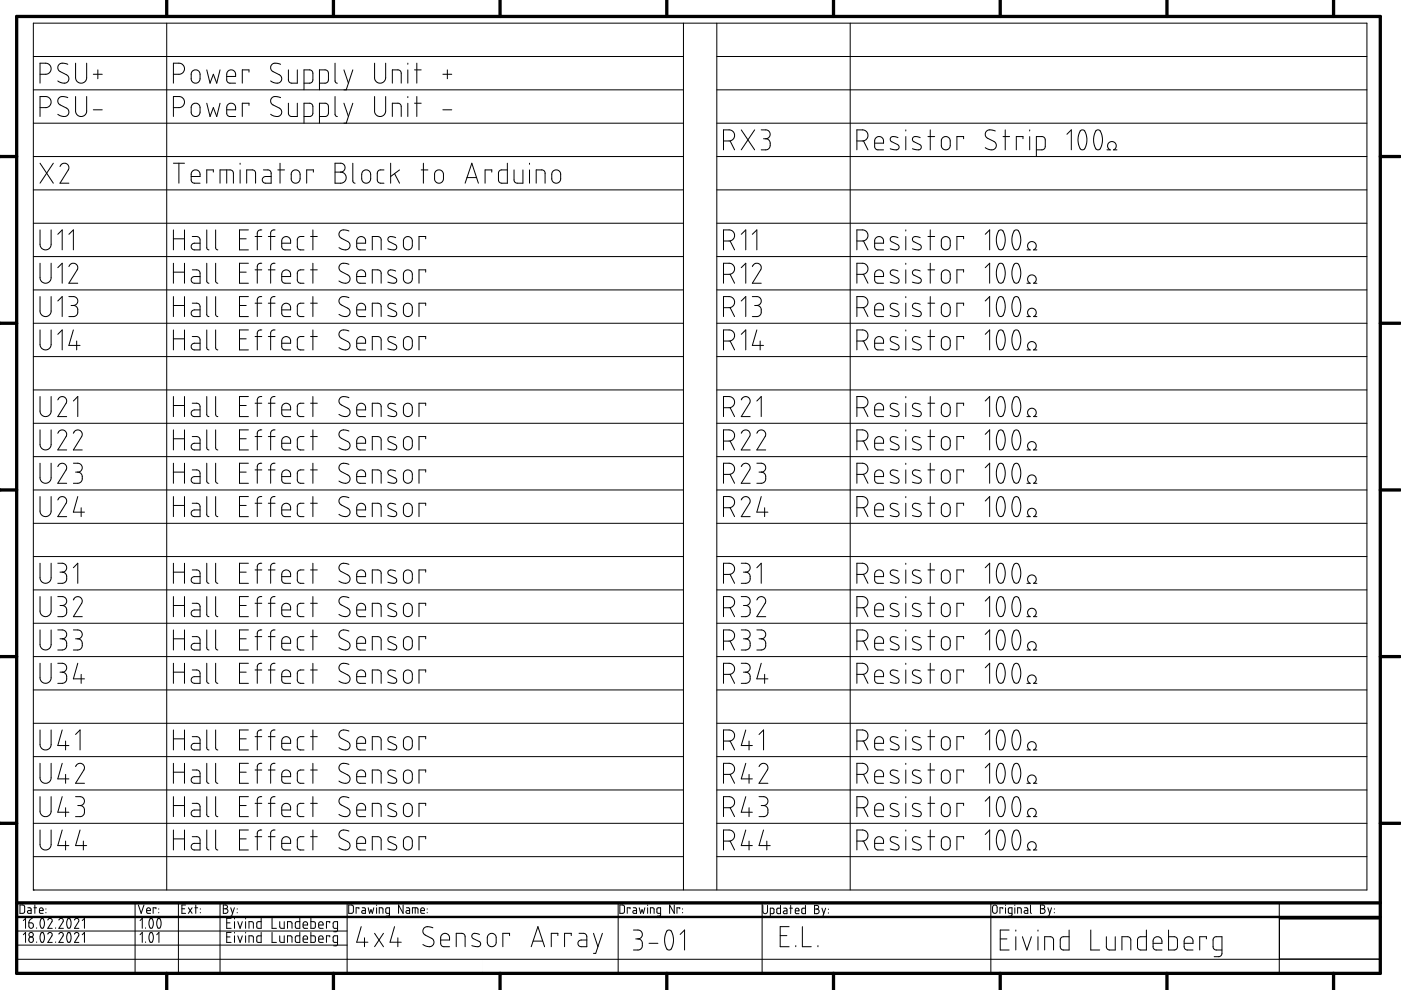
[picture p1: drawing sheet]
<svg xmlns="http://www.w3.org/2000/svg" width="297mm" height="210mm" viewBox="0 0 297 210" stroke-linecap="round" stroke-linejoin="round" font-family="sans-serif">
<g fill="none" stroke="#000" stroke-width=".7">
<path d="M35.3 0v3.5M70.7 0v3.5M106 0v3.5M141.4 0v3.5M176.7 0v3.5M212.1 0v3.5M247.4 0v3.5M282.7 0v3.5M3.5 3.5h289.2v202.9h-289.2zM-.1 33.2h3.6M292.7 33.2h4.2M-.1 68.5h3.6"/>
<path d="M292.7 68.5h4.2M-.1 103.9h3.6M292.7 103.9h4.2M-.1 139.2h3.6M292.7 139.2h4.2M-.1 174.6h3.6M292.7 174.6h4.2M3.5 191.4h289.2M35.3 206.4v3.5M70.7 206.4v3.5M106 206.4v3.5M141.4 206.4v3.5"/>
<path d="M176.7 206.4v3.5M212.1 206.4v3.5M247.4 206.4v3.5M282.7 206.4v3.5"/>
</g>
<g fill="none" stroke="#000" stroke-width=".21">
<path d="M7.1 4.9h282.7v183.8h-282.7zM7.1 12h137.8M7.1 19h137.8M8.5 15.7h1.3l.6-.2 .4-.8v-.5l-.3-.4-.6-.4h-1.4v4.2M14.4 13.6l-.9-.2-.7 .1-.4 .4-.1 .6 .4 .6 1.7 1 .2 .5-.1 .6-.5 .4h-.6l-1.1-.4M16 13.4v3.3l.4 .7 .6 .2 .9-.2 .4-.6 .1-3.4M19.8 15.7h1.9M20.7 14.8v1.9M35.3 4.9v183.8M36.8 15.7h1.3l.7-.3 .3-.7-.3-.9-.6-.4h-1.4v4.2M40.8 15.1l.4-.3h.4l.5 .2 .3 .5v1.4l-.6 .7h-.7l-.5-.5-.1-1.5zM43.8 14.8l.7 2.8 .7-1.9 .8 1.9 .7-2.8"/>
<path d="M48.1 16.2h1.9l-.1-.7-.3-.5-.8-.2-.6 .4-.1 .4v1.5l.5 .5h1.4M52.8 15.3v-.5h-1.4v2.8M59.5 13.6l-.9-.2-.6 .1-.5 .4-.1 .6 .4 .7 1.7 .9 .2 .5-.1 .6-.4 .4h-.7l-1.1-.4M61.2 14.8v2.3l.2 .4 .3 .1h1.3v-2.8M64.5 17.6h1.2l.6-.4v-1.9l-.5-.5h-1.3v4.2M67.7 17.6h1.3l.6-.3v-1.8l-.3-.6-1.6-.1v4.2M71 13.4v3.8l.2 .4h.3M72.9 14.8l1 2.8M74.8 14.8l-1.4 4.2M79.4 13.4v3.3l.4 .6 .6 .3 .9-.2 .4-.6 .1-3.4M83.2 17.6v-2.8h1.3l.4 .3 .2 .4v2.1M86.5 13.4v.2"/>
<path d="M86.5 14.8v2.8M87.9 14.8h1.4M88.4 13.4v4.2M93.9 15.7h1.9M94.8 14.8v1.9M144.9 4.9v183.8M152 4.9v183.8M152 12h137.8M152 19h137.8M180.3 4.9v183.8M7.1 26.1h137.8M7.1 33.2h137.8"/>
<path d="M8.5 22.8h1.3l.6-.2 .4-.8v-.5l-.3-.5-.6-.3h-1.4v4.2M8.5 34.6l2.8 4.2M11.3 34.6l-2.8 4.2M12.7 35.3l.4-.5 .4-.2h.5l.5 .5 .1 .8-1.9 2.9h1.9M14.4 20.7l-.9-.2h-.7l-.4 .5-.1 .5 .4 .7 1.7 1 .2 .4-.1 .6-.7 .5-.8-.1-.7-.4M16 20.5v3.3l.4 .6 .6 .3 .9-.2 .4-.6 .1-3.4M19.8 23.3h1.9M36.8 22.8h1.3l.7-.3 .3-.7-.3-1-.6-.3h-1.4v4.2M36.8 34.6h2.3M37.9 34.6v4.2M40.5 37.4h1.9v-.7l-.3-.5-.8-.2-.6 .4-.2 .4v1.5l.5 .5h1.4M40.7 22.2l.4-.3h.5l.5 .2 .3 .4v1.5l-.6 .6h-.7l-.5-.5-.1-1.5z"/>
<path d="M43.8 21.9l.7 2.8 .7-1.9 .8 1.9 .7-2.8M45.2 36.5v-.5h-1.4v2.8M46.7 38.8v-2.8h2.2l.4 .2 .2 .5v2.1M48.1 23.3h1.9l-.1-.8-.3-.4-.8-.2-.6 .4-.1 .4v1.4l.5 .6h1.4M48.1 36v2.8M50.9 34.6v.2M50.9 36v2.8M52.3 38.8v-2.8h1.3l.5 .3 .1 2.5M52.8 22.4v-.5h-1.4v2.8M55.8 36h1.2l.3 .2 .2 .4v2.2h-1.3l-.3-.1-.3-.7 .3-.4 .4-.2h1.2M58.9 36h1.4M59.4 34.6v4.2"/>
<path d="M59.5 20.7l-.9-.2h-.6l-.5 .5-.1 .6 .4 .6 1.7 .9 .2 .5-.1 .6-.2 .3-.5 .2-.9-.1-.6-.4M61.2 21.9v2.2l.2 .4 .3 .2h1.3v-2.8M61.9 36.4l.4-.3 .5-.1 .5 .2 .3 .4v1.5l-.5 .7h-.8l-.5-.6-.1-1.4zM64.5 24.7h1.2l.6-.4v-1.9l-.5-.5h-1.3v4.2M66.4 36.5v-.5h-1.4v2.8M67.7 24.7h1.3l.6-.4v-1.7l-.3-.6-1.6-.1v4.2M71 20.5v3.8l.2 .3 .3 .1M71 34.6h1.5l.3 .2 .3 .4 .1 .5-.3 .5-.7 .3 .7 .2 .5 .7-.2 .9-.6 .5h-1.6zM71 36.5h1.2M72.9 21.9l1 2.8M74.8 34.6v3.8l.2 .3 .3 .1M74.8 21.9l-1.4 4.2"/>
<path d="M77 36.3l.3-.2 .5-.1 .4 .2 .3 .4 .1 1.5-.2 .4-.4 .3h-.7l-.5-.6-.1-1.2zM79.4 20.5v3.2l.4 .7 .6 .3 .9-.2 .4-.6 .1-3.4M81.4 36l-1 .1-.4 .6 .1 1.8 .5 .3h.8M82.8 34.6v4.2M83.2 24.7v-2.8h1.3l.4 .3 .2 .3v2.2M83.7 36.8l1 2M84.7 36l-1.9 1.4M86.5 20.5v.2M86.5 21.9v2.8M87.9 21.9h1.4M88.4 20.5v4.2M89.3 36h1.4"/>
<path d="M89.8 34.6v4.2M92.3 36.4l.4-.3 .5-.1 .5 .2 .3 .5v1.5l-.5 .6h-.8l-.5-.6-.1-1.4zM93.9 23.3h1.9M98.6 38.8l1.4-4.2 1.4 4.2M99 37.7h2M104.3 36.5v-.5h-1.5v2.8M107.6 34.6v4.2h-1.6l-.3-.5 .1-2 .4-.3h1.4M109 36v2.3l.2 .4 .4 .1h1.3v-2.8M112.3 34.6v.2M112.3 36v2.8M113.7 38.8v-2.8h1.3l.5 .4 .1 2.4M117.2 36.3l.4-.2 .5-.1 .4 .2 .3 .4 .1 1.5-.6 .7h-.7l-.5-.5-.1-1.5z"/>
<path d="M152 26.1h137.8M152 33.2h137.8M153.4 29.9h1.3l.6-.3 .4-.7-.2-.9-.8-.5h-1.3v4.3M154.8 29.9l.9 1.9M157.2 27.5l2.8 4.3M160 27.5l-2.8 4.3M161.4 27.5l1.2 .1 .6 .4 .1 .5-.1 .4-.4 .4-.5 .1M161.9 29.4h.4M162.3 29.4l.5 .1 .4 .4v1.3l-.6 .5-1.2 .1M181.7 29.9h1.3l.6-.3 .4-.7-.2-.9-.8-.5h-1.3v4.3M183.1 29.9l.9 1.9M185.4 30.4h1.9v-.8l-.4-.5-.7-.1-.6 .3-.2 .5v1.4l.5 .5 1.4 .1"/>
<path d="M190.4 29.2l-1.3-.2-.3 .2-.1 .5 .3 .3 1.5 .8 .1 .3-.1 .4-.3 .3-1.5-.3M192 27.5v.3M192 29v2.8M195.1 29.2l-1.2-.2-.3 .1-.2 .5 .3 .4 1.5 .8v.7l-.3 .3-1.5-.3M196.7 29h1.5M197.2 27.5v4.3M199.8 29.2l.5-.2h.4l.5 .2 .2 .4 .1 1.4-.2 .3-.4 .4h-.7l-.6-.5v-1.4zM204.3 29.4v-.4h-1.4v2.8M211 27.8l-.9-.3-.6 .1-.5 .4-.1 .6 .4 .7 1.7 .9 .2 .6-.1 .5-.2 .3-.5 .2-.9-.1-.6-.4M212.7 29h1.4M213.1 27.5v4.3M216.9 29.4v-.4h-1.4v2.8"/>
<path d="M218.3 27.5v.3M218.3 29v2.8M219.7 31.8h1.3l.5-.4 .1-1.8-.1-.3-.4-.3h-1.4v4.2M226.2 28.5l.9-1v4.3M229 27.8l.4-.3 .6 .2 .4 1.3v1l-.1 .9-.4 .7-.3 .2-.6-.3-.4-1.2v-1.4zM232.3 27.8l.4-.3 .5 .2 .5 1.5-.1 1.6-.3 .7-.4 .3-.6-.2-.4-1.5v-1.1zM234.7 31.8h.7l-.4-.3-.2-.6 .3-.6 .5-.3 .7 .2 .3 .5v.6l-.5 .5h.7M7.1 40.3h137.8M7.1 47.3h137.8M7.1 54.4h137.8M8.5 55.8v3.2l.4 .8 .6 .2 .9-.2 .4-.6v-3.4M8.5 48.7v3.3l.3 .6 .7 .4 .9-.2 .4-.6v-3.5"/>
<path d="M12.3 49.7l.9-1v4.3M12.3 56.7l.9-.9v4.2M14.6 56.5l.3-.5 .5-.2 .5 .1 .5 .4v.8l-1.8 2.9h1.9M14.6 49.7l1-1v4.3M36.8 48.7v4.3M36.8 55.8v4.2M36.8 50.6h2.3M36.8 57.7h2.3M39.1 48.7v4.3M39.1 55.8v4.2M40.8 50.1l1 .1 .5 .3 .1 2.5h-1.3l-.4-.2-.2-.7 .3-.4 1.6-.1M40.8 57.2h1.1l.4 .4 .1 2.4h-1.3l-.4-.1-.2-.7 .3-.4 .3-.2h1.3"/>
<path d="M43.8 48.7v3.9l.5 .4M43.8 55.8v3.9l.5 .3M45.7 48.7v3.9l.5 .4M45.7 55.8v3.9l.5 .3M50.8 50.6h1.4M50.8 57.7h1.4M52.7 55.8h-1.9v4.2h1.9M52.7 48.7h-1.9v4.3h1.9M54.1 50.1h1.4M54.1 57.2h1.4M55.5 48.7l-.6 .1-.4 .6v3.6M55.5 55.8l-.6 .1-.4 .5v3.6"/>
<path d="M56.9 50.1h1.4M56.9 57.2h1.4M58.3 48.7l-.6 .2-.3 .4v3.7M58.3 55.8l-.6 .1-.3 .5v3.6M59.7 51.6h1.9v-.8l-.3-.4-.6-.3-.8 .4-.2 .5v1.4l.5 .5 1.4 .1M59.7 58.6h1.9v-.7l-.3-.5-.7-.2-.7 .4-.2 .4v1.4l.5 .6h1.4M64.5 50.1l-1 .1-.5 .5v1.7l.2 .3 .4 .3h.9M64.5 57.2l-1 .1-.5 .5v1.7l.2 .3 .4 .2h.9M65.8 50.1h1.5M65.8 57.2h1.5M66.3 48.7v4.3M66.3 55.8v4.2"/>
<path d="M74 49l-.9-.3-.7 .1-.4 .4-.1 .6 .3 .6 1.8 1 .2 .6-.1 .5-.3 .3-.4 .2-.8-.1-.7-.4M74 56l-.7-.2-.8 .1-.4 .3-.2 .6 .3 .7 1.8 1 .2 .6-.1 .5-.3 .3-.4 .1h-.8l-.7-.4M75.6 51.6h1.9v-.8l-.3-.4-.6-.3-.8 .4-.2 .6v1.2l.2 .4 .3 .2 1.4 .1M75.6 58.6h1.9v-.8l-.3-.4-.7-.2-.7 .4-.2 .5v1.3l.2 .4 .3 .2h1.4M78.9 53v-2.9l1.3 .1 .6 .3v2.5M83.9 50.4l-.6-.2h-.7l-.3 .2-.1 .4 .3 .4 1.4 .8 .2 .3-.1 .4-.4 .3-1.4-.3M83.9 57.5l-.6-.2h-.7l-.3 .2-.1 .4 .3 .4 1.4 .7 .2 .4-.1 .4-.4 .2-1.4-.2M85.8 50.4l.3-.2h.5l.5 .2 .2 .3 .1 1.5-.2 .4-.3 .3h-.8l-.5-.4-.1-1.5zM85.9 57.4l.7-.2 .5 .2 .2 .4 .1 1.4-.2 .5-.3 .3h-.8l-.5-.5-.1-1.5zM90.3 50.6v-.5h-1.5v2.9M90.3 57.7v-.5h-1.5v2.8M152 40.3h137.8"/>
<path d="M152 47.3h137.8M152 54.4h137.8M153.4 51.1h1.4l.7-.4 .2-.5v-.5l-.4-.7-.6-.3h-1.3v4.3M153.4 58.2l1.4-.1 .7-.3 .2-.5v-.5l-.4-.8-.6-.2h-1.3v4.2M154.8 51.1l.9 1.9M154.8 58.1l.9 1.9M157.2 49.7l.9-1v4.3M157.2 56.7l.9-.9v4.2M159.5 56.5l.3-.5 .5-.2 .5 .1 .5 .4 .1 .8-1.9 2.9h1.9M159.5 49.7l1-1v4.3M181.7 51.1h1.4l.6-.4 .3-.9-.4-.8-.6-.3h-1.3v4.3M181.7 58.2l1.4-.1 .6-.3 .3-.9-.4-.9-.6-.2h-1.3v4.2"/>
<path d="M183.1 51.1l.9 1.9M183.1 58.1l.9 1.9M185.4 51.6h1.9v-.8l-.3-.4-.6-.3-.8 .4-.2 .5v1.4l.5 .5 1.4 .1M185.4 58.6h1.9v-.7l-.3-.5-.7-.2-.7 .4-.2 .4v1.5l.5 .5h1.4M190.4 50.4l-.6-.2h-.7l-.3 .2-.1 .5 .3 .3 1.5 .8 .1 .3-.1 .4-.4 .3-1.4-.3M190.4 57.5l-.6-.2h-.7l-.3 .2-.1 .4 .3 .4 1.5 .8 .1 .3-.1 .4-.4 .2-1.4-.2M192 48.7v.3M192 50.1v2.9M192 55.8v.2M192 57.2v2.8M195.1 50.4l-1.2-.2-.3 .2-.2 .4 .3 .4 1.5 .8v.7l-.4 .3-1.4-.3M195.1 57.5l-1.1-.3-.4 .2-.2 .4 .3 .5 1.5 .8v.7l-.4 .2-1.4-.2"/>
<path d="M196.7 50.1h1.5M196.7 57.2h1.5M197.2 48.7v4.3M197.2 55.8v4.2M199.8 50.4l.5-.2h.4l.7 .5 .1 1.5-.2 .4-.4 .3h-.8l-.5-.5v-1.4zM199.8 57.5l.8-.3 .5 .2 .3 .3 .1 1.5-.2 .4-.4 .4h-.8l-.5-.5v-1.5zM204.3 50.6v-.5h-1.4v2.9M204.3 57.7v-.5h-1.4v2.8M208.9 49.7l.9-1v4.3M208.9 56.7l.9-.9v4.2M211.7 56l.3-.2 .6 .1 .5 1.5-.1 1.7-.3 .7-.4 .2-.6-.2-.4-1.2v-1.5zM211.8 48.9l.5-.2 .3 .2 .5 1.5-.1 1.6-.3 .7-.4 .3-.6-.3-.4-1.3v-1.3z"/>
<path d="M215 56l.3-.2 .5 .1 .6 1.4-.1 1.7-.3 .8-.4 .2-.6-.2-.4-1.3v-1.4zM215.1 48.9l.2-.2 .6 .2 .5 1.3-.1 1.8-.3 .7-.4 .3-.6-.3-.4-1.3v-1.3zM217.7 53h.7l-.4-.4-.1-.6 .2-.5 .5-.3 .6 .1 .5 .6-.1 .7-.5 .4h.7M7.1 61.5h137.8M7.1 68.5h137.8M7.1 75.6h137.8M8.5 70v3.3l.4 .6 .6 .3 .9-.2 .4-.6v-3.4M8.5 62.9v3.3l.4 .6 .6 .3 .9-.2 .4-.6v-3.4M12.3 70.9l.9-.9v4.2M12.3 63.8l.9-.9v4.2M14.6 62.9h1.1l.7 .4v.9l-.4 .4-.4 .2M15.1 64.8h.5"/>
<path d="M15.6 64.8l.4 .1 .4 .4v1.2l-.2 .4-.4 .2h-1.2M15.6 70l-1 3.2h2.4M16.3 72.3v1.9M36.8 64.8h2.3M36.8 62.9v4.2M36.8 70v4.2M36.8 71.8h2.3M39.1 62.9v4.2M39.1 70v4.2M40.8 64.3h1.1l.4 .4 .1 2.4h-1.3l-.4-.2-.2-.6 .3-.4 .3-.2h1.3M40.8 71.4h1.1l.4 .3 .1 2.5h-1.3l-.4-.2-.2-.7 .3-.4 .3-.1h1.3M43.8 62.9v3.9l.5 .3"/>
<path d="M43.8 70v3.9l.5 .3M45.7 62.9v3.9l.5 .3M45.7 70v3.9l.5 .3M50.8 64.8h1.4M50.8 71.8h1.4M52.7 62.9h-1.9v4.2h1.9M52.7 70h-1.9v4.2h1.9M54.1 64.3h1.4M54.1 71.4h1.4M55.5 62.9l-.6 .1-.4 .5v3.6M55.5 70h-.6l-.4 .6v3.6M56.9 64.3h1.4"/>
<path d="M56.9 71.4h1.4M58.3 62.9l-.6 .1-.3 .5v3.6M58.3 70l-.6 .1-.3 .4v3.7M59.7 65.7h1.9v-.8l-.3-.4-.7-.2-.7 .4-.2 .4v1.4l.5 .6h1.4M59.7 72.8h1.9v-.8l-.3-.4-.7-.2-.7 .4-.2 .4v1.4l.5 .5 1.4 .1M64.5 64.3h-1l-.5 .6v1.6l.2 .4 .4 .2h.9M64.5 71.4h-1l-.5 .5v1.7l.2 .4 .4 .2h.9M65.8 64.3h1.5M65.8 71.4h1.5M66.3 62.9v4.2M66.3 70v4.2M74 63.1l-.7-.2h-.8l-.4 .3-.2 .7 .3 .7 1.8 1 .2 .5-.1 .5-.3 .4-.4 .1-.8-.1-.7-.3"/>
<path d="M74 70.2l-.7-.2h-.8l-.4 .3-.2 .7 .3 .6 1.8 1 .2 .6-.2 .6-.4 .3-.5 .1-1.2-.5M75.6 65.7h1.9v-.8l-.3-.4-.7-.2-.7 .3-.2 .6v1.3l.2 .3 .3 .3h1.4M75.6 72.8h1.9v-.8l-.3-.4-.7-.2-.7 .3-.2 .6v1.2l.2 .4 .3 .2 1.4 .1M78.9 60v-2.8h1.4l.5 .4v2.4M78.9 67.1v-2.8h1.4l.5 .4v2.4M78.9 74.2v-2.8h1.4l.5 .3v2.5M83.9 64.5l-1.2-.2-.4 .3-.1 .4 .3 .4 1.4 .7 .2 .3-.1 .5-.4 .2-1.4-.2M83.9 71.6l-1.2-.2-.4 .2-.1 .4 .3 .4 1.4 .8 .2 .3-.1 .5-.4 .2-1.4-.2M85.8 64.6l.3-.3h.6l.6 .5 .1 1.5-.2 .4-.3 .3h-.8l-.5-.4-.1-1.5zM85.8 71.6l.5-.2h.4l.6 .5 .1 1.5-.2 .4-.3 .3h-.7l-.6-.4-.1-1.5zM90.3 64.8v-.5h-1.5v2.8M90.3 71.8v-.4h-1.5v2.8"/>
<path d="M152 61.5h137.8M152 68.5h137.8M152 75.6h137.8M153.4 65.2h1.4l.6-.3 .3-.6v-.4l-.4-.8-.6-.2h-1.3v4.2M153.4 72.3h1.4l.6-.4 .3-.5v-.4l-.4-.8-.6-.2h-1.3v4.2M154.8 65.2l.9 1.9M154.8 72.3l.9 1.9M157.2 63.8l.9-.9v4.2M157.2 70.9l.9-.9v4.2M159.5 62.9h1.2l.7 .6v.5l-.2 .4-.7 .4M160 64.8h.5M160.5 64.8h.3l.5 .4 .1 1.3-.6 .6h-1.3"/>
<path d="M160.5 70l-1 3.2h2.4M161.2 72.3v1.9M181.7 65.2h1.3l.7-.3 .3-.6v-.4l-.4-.8-.6-.2h-1.3v4.2M181.7 72.3h1.3l.7-.3 .3-.6v-.4l-.4-.8-.6-.2h-1.3v4.2M183.1 65.2l.9 1.9M183.1 72.3l.9 1.9M185.4 65.7h1.9v-.8l-.3-.4-.7-.2-.7 .4-.2 .4v1.4l.5 .6h1.4M185.4 72.8h1.9v-.8l-.3-.4-.8-.2-.6 .4-.2 .4v1.4l.5 .5 1.4 .1M190.4 64.5l-1.2-.2-.4 .3-.1 .4 .3 .4 1.5 .8 .1 .2-.1 .4-.4 .3-1.4-.2M190.4 71.6l-1.2-.2-.4 .2-.1 .5 .3 .3 1.5 .8 .1 .3-.1 .4-.4 .3-1.4-.2M192 62.9v.2M192 64.3v2.8"/>
<path d="M192 70v.2M192 71.4v2.8M195.1 64.5l-1.2-.2-.3 .2-.2 .4 .3 .5 1.5 .8v.7l-.4 .2-1.4-.2M195.1 71.6l-1.2-.2-.3 .2-.2 .4 .3 .5 1.5 .7v.8l-.4 .2-1.4-.2M196.7 64.3h1.5M196.7 71.4h1.5M197.2 62.9v4.2M197.2 70v4.2M199.8 64.6l.5-.3h.4l.7 .5 .1 1.5-.2 .4-.4 .3h-.8l-.5-.5v-1.4zM199.8 71.6l.5-.2h.4l.7 .5 .1 1.5-.5 .7h-.9l-.5-.5v-1.4zM204.3 64.8v-.5h-1.4v2.8M204.3 71.8v-.4h-1.4v2.8"/>
<path d="M208.9 63.8l.9-.9v4.2M208.9 70.9l.9-.9v4.2M211.7 63.1l.3-.2 .6 .1 .5 1.5-.1 1.7-.3 .7-.4 .2-.6-.2-.4-1.2v-1.5zM211.7 70.1l.3-.1 .6 .1 .5 1.5-.1 1.7-.3 .7-.4 .2-.6-.3-.4-1.2v-1.4zM215 70.1l.3-.1 .5 .1 .6 1.4-.1 1.7-.3 .8-.4 .2-.6-.3-.4-1.3v-1.3zM215.1 63.1l.2-.2 .6 .2 .5 1.3-.1 1.7-.3 .8-.4 .2-.6-.2-.4-1.4v-1.3zM217.7 60h.7l-.4-.4-.1-.5 .2-.6 .5-.2 .6 .1 .5 .5-.1 .7-.5 .4h.7M217.7 67.1h.7l-.4-.4-.1-.6 .2-.5 .7-.3 .6 .3 .3 .5-.1 .7-.5 .3h.7M217.7 74.2h.7l-.4-.4-.1-.6 .2-.5 .7-.3 .6 .2 .3 .6-.1 .7-.5 .3h.7M7.1 82.7h137.8M7.1 89.7h137.8M7.1 96.8h137.8"/>
<path d="M8.5 84.1v3.2l.3 .7 .7 .3 .7-.1 .6-.7v-3.4M8.5 91.1v3.3l.3 .7 .7 .3 .7-.2 .6-.6v-3.5M8.5 98.2v3.3l.3 .6 .7 .4 .7-.2 .6-.7v-3.4M12.3 84.8l.4-.6 .5-.1 .6 .2 .3 .6-.1 .6-1.7 2.8h1.8M12.3 91.9l.4-.6 .5-.2 .6 .3 .3 .6v.5l-1.8 2.9h1.8M12.3 98.9l.4-.5 .5-.2 .6 .3 .3 .6v.5l-1.8 2.9h1.8M15.6 91.9l.3-.6 .6-.2 .6 .3 .3 .6v.5l-1.8 2.9h1.8M15.6 98.2l1.2 .1 .6 .6v.5l-.2 .4-.7 .3M15.6 85l.9-.9v4.2M36.8 84.1v4.2M36.8 91.1v4.3M36.8 98.2v4.3"/>
<path d="M36.8 86h2.3M36.8 93h2.3M39.1 84.1v4.2M39.1 91.1v4.3M39.1 98.2v4.3M40.8 85.5h1.1l.4 .4 .1 2.4h-1.2l-.5-.2-.2-.6 .3-.4 .3-.2h1.3M40.8 92.6h1.1l.4 .3 .1 2.5h-1.2l-.5-.2-.2-.6 .3-.5 .3-.1h1.3M40.8 99.6h1l.5 .4 .1 2.5h-1.2l-.5-.2-.2-.7 .3-.4 .3-.2h1.3M43.8 84.1v3.9l.5 .3M43.8 91.1v3.9l.2 .3 .3 .1M43.8 98.2v3.9l.2 .2 .3 .2M45.7 84.1v3.9l.5 .3"/>
<path d="M45.7 91.1v3.9l.5 .4M45.7 98.2v3.9l.5 .4M50.8 86h1.4M50.8 93h1.4M52.7 84.1h-1.9v4.2h1.9M52.7 91.1h-1.9v4.3h1.9M52.7 98.2h-1.9v4.3h1.9M54.1 85.5h1.4M54.1 92.6h1.4M54.1 99.6h1.4M55.5 84.1l-.6 .1-.4 .5v3.6M55.5 91.1l-.6 .1-.4 .6v3.6"/>
<path d="M55.5 98.2l-.6 .1-.4 .5v3.7M56.9 85.5h1.4M56.9 92.6h1.4M56.9 99.6h1.4M58.3 84.1l-.6 .1-.3 .4v3.7M58.3 91.1l-.6 .2-.3 .4v3.7M58.3 98.2l-.6 .1-.3 .5v3.7M59.7 86.9h1.9v-.8l-.3-.4-.7-.2-.7 .4-.2 .4v1.4l.5 .6h1.4M59.7 94h1.9v-.8l-.3-.4-.7-.2-.7 .4-.2 .4v1.4l.5 .6h1.4M64.5 85.5h-1l-.5 .6 .1 1.9 .4 .3h1M64.5 92.6h-1l-.5 .5 .1 2 .4 .3h1M64.5 99.6l-1 .1-.5 .5 .1 1.9 .5 .3 .9 .1"/>
<path d="M65.8 85.5h1.5M65.8 92.6h1.5M65.8 99.6h1.5M66.3 84.1v4.2M66.3 91.1v4.3M66.3 98.2v4.3M74 84.3l-.8-.2h-.7l-.4 .3-.2 .7 .3 .7 1.8 1 .2 .5-.1 .5-.3 .4-.4 .1-.9-.1-.6-.3M74 91.4l-.8-.2h-.7l-.5 .4-.1 .6 .3 .6 1.8 1.1 .2 .5-.1 .5-.3 .4-.4 .1-.9-.1-.6-.4M74 98.5l-.8-.3-.7 .1-.5 .3-.1 .7 .3 .6 1.8 1 .2 .6-.1 .4-.2 .4-.5 .2-.8-.1-.7-.4M75.6 86.9h1.9v-.8l-.3-.4-.7-.2-.7 .4-.2 .5v1.3l.2 .4 .3 .2h1.4M75.6 94h1.9v-.8l-.3-.4-.7-.2-.7 .3-.2 .6v1.2l.2 .4 .3 .3h1.4M78.9 88.3v-2.8h1.4l.5 .4v2.4"/>
<path d="M78.9 95.4v-2.8h1.4l.4 .3 .1 2.5M83.9 85.7l-1.2-.2-.4 .3-.1 .4 .3 .4 1.5 .7 .1 .4-.1 .4-.4 .2-1.4-.2M83.9 92.8l-1.2-.2-.4 .2-.1 .4 .3 .4 1.5 .8 .1 .3-.1 .5-.4 .2-1.4-.2M83.9 99.9l-1.2-.2-.4 .2-.1 .4 .3 .4 1.5 .8 .1 .3-.1 .4-.4 .3-1.4-.3M85.8 99.9l.8-.3 .3 .1 .4 .5 .1 1.6-.6 .6h-.6l-.6-.5-.1-1.4zM85.9 85.7l.8-.2 .6 .5 .1 1.5-.5 .7-.7 .1-.6-.5-.1-1.5zM85.9 92.8l.8-.2 .6 .5 .1 1.6-.6 .7-.8-.1-.4-.4-.1-1.5zM90.3 86v-.5h-1.5v2.8M90.3 93v-.4h-1.5v2.8M152 82.7h137.8M152 89.7h137.8M152 96.8h137.8"/>
<path d="M153.4 86.4h1.4l.6-.3 .3-.5v-.5l-.4-.8-.6-.2h-1.3v4.2M153.4 93.5h1.4l.6-.4 .3-.4v-.5l-.4-.8-.5-.2-1.4-.1v4.3M154.8 86.4l.9 1.9M154.8 93.5l.9 1.9M157.2 84.8l.4-.6 .5-.1 .6 .2 .3 .6-.1 .6-1.7 2.8h1.8M157.2 91.9l.4-.6 .5-.2 .6 .3 .3 .5v.6l-1.8 2.9h1.8M157.2 98.9l.4-.5 .5-.2 .6 .3 .3 .5v.6l-1.8 2.9h1.8M160.5 91.9l.4-.6 .5-.2 .7 .3 .2 .6v.5l-1.8 2.9h1.8M160.5 98.2h1.1l.7 .6v.5l-.1 .4-.3 .3-.5 .1M160.5 85l.9-.9v4.2M181.7 86.4h1.4l.6-.3 .3-.4v-.6l-.4-.8-.6-.2h-1.3v4.2M181.7 93.5h1.2l.8-.3 .3-.5v-.5l-.4-.8-.5-.2-1.4-.1v4.3"/>
<path d="M183.1 86.4l.9 1.9M183.1 93.5l.9 1.9M185.4 86.9h1.9v-.8l-.3-.4-.7-.2-.7 .4-.2 .4v1.4l.5 .6h1.4M185.4 94h1.9v-.8l-.3-.4-.7-.2-.7 .4-.2 .4v1.4l.5 .6h1.4M190.4 85.7l-1.2-.2-.4 .2-.1 .5 .3 .4 1.5 .7 .1 .4-.1 .4-.4 .2-1.4-.2M190.4 92.8l-1.2-.2-.4 .2-.1 .5 .3 .3 1.5 .8 .1 .3-.1 .4-.4 .3-1.4-.2M190.4 99.9l-1.2-.2-.4 .2-.1 .5 .3 .3 1.5 .8 .1 .3-.1 .4-.4 .3-1.4-.3M192 84.1v.2M192 85.5v2.8M192 91.1v.3M192 92.6v2.8M192 98.2v.3"/>
<path d="M192 99.6v2.9M195.1 85.7l-1.2-.2-.3 .2-.2 .4 .3 .5 1.5 .8v.7l-.4 .2-1.4-.2M195.1 92.8l-1.2-.2-.3 .1-.2 .5 .3 .5 1.5 .7v.8l-.4 .2-1.4-.2M195.1 99.9l-1.1-.3-.4 .2-.2 .5 .3 .4 1.5 .8 .1 .5-.1 .3-.6 .2-1.2-.3M196.7 85.5h1.5M196.7 92.6h1.5M196.7 99.6h1.5M197.2 84.1v4.2M197.2 91.1v4.3M197.2 98.2v4.3M199.8 99.9l.5-.2h.4l.4 .2 .3 .4v1.5l-.6 .6h-.6l-.6-.5v-1.4zM199.8 85.8l.8-.3 .5 .2 .3 .3 .1 1.5-.5 .7-.8 .1-.6-.5v-1.5z"/>
<path d="M199.8 92.9l.5-.3h.4l.4 .2 .3 .4v1.5l-.6 .7-.7-.1-.5-.5v-1.4zM204.3 86v-.5h-1.4v2.8M204.3 93v-.4h-1.4v2.8M208.9 85l.9-.9v4.2M208.9 92.1l.9-1v4.3M208.9 99.2l.9-1v4.3M211.7 84.3l.5-.2 .4 .1 .5 1.5-.1 1.7-.3 .7-.4 .2-.6-.2-.4-1.2v-1.5zM211.7 91.4l.5-.3 .4 .2 .5 1.5-.1 1.7-.3 .7-.4 .2-.6-.2-.4-1.3v-1.4zM211.7 98.4l.4-.2 .5 .2 .5 1.4-.1 1.7-.3 .7-.5 .3-.5-.3-.4-1.2v-1.4zM215 91.4l.5-.3 .3 .2 .6 1.3-.1 1.8-.3 .8-.4 .2-.6-.3-.4-1.3v-1.3zM215 98.4l.5-.2 .5 .3 .4 1.4-.2 1.7-.2 .6-.5 .3-.5-.3-.4-1.3v-1.3zM215.1 84.3l.4-.2 .5 .2 .4 1.4-.1 1.6-.3 .8-.4 .2-.6-.3-.4-1.3v-1.3z"/>
<path d="M217.7 95.4h.7l-.4-.4-.1-.6 .2-.5 .6-.3 .6 .2 .4 .6-.1 .6-.5 .4h.7M217.7 88.3h.7l-.4-.4-.1-.6 .2-.5 .6-.2 .7 .2 .3 .5-.1 .6-.5 .4h.7M7.1 103.9h137.8M7.1 111h137.8M7.1 118h137.8M8.5 105.3l.1 3.5 .4 .5 .6 .2 .6-.1 .6-.7v-3.4M8.5 119.4l.1 3.5 .4 .5 .6 .3 .8-.3 .4-.5v-3.5M12.3 106l.4-.5 .4-.2 .6 .2 .4 .4v.7l-1.8 2.9h1.8M12.3 119.4l1.2 .1 .5 .4 .1 .6-.1 .4-.3 .3-.5 .1M16 100.1h.5M16.5 100.1l.6 .2 .3 .4v1.1l-.6 .6-1.2 .1M16.5 105.3l-.9 3.3h2.3"/>
<path d="M17.2 107.7v1.8M36.8 100.1h2.3M36.8 105.3v4.2M36.8 119.4v4.3M36.8 107.2h2.3M39.1 105.3v4.2M39.1 119.4v4.3M40.8 106.7h1l.5 .3 .1 2.5h-1.2l-.5-.2-.2-.6 .3-.4 .3-.2h1.3M43.8 105.3v3.9l.2 .2 .3 .1M43.8 119.4v3.9l.2 .2 .3 .2M45.7 105.3v3.9l.5 .3M45.7 119.4v3.9l.5 .4"/>
<path d="M50.8 100.1h1.4M50.8 107.2h1.4M52.7 105.3h-1.9v4.2h1.9M52.7 119.4h-1.9v4.3h1.9M54.1 106.7h1.4M55.5 105.3l-.6 .1-.4 .5v3.6M55.5 119.4l-.6 .1-.4 .5v3.7M56.9 106.7h1.4M58.3 105.3l-.6 .1-.3 .5v3.6M58.3 119.4l-.6 .1-.3 .5v3.7M59.7 101h1.9v-.7l-.3-.4-.7-.3-.7 .5-.2 .4v1.3l.4 .6 1.5 .1M59.7 108.1h1.9v-.7l-.3-.5-.7-.2-.7 .4-.2 .4v1.4l.4 .6h1.5"/>
<path d="M64.5 106.7h-1l-.5 .6v1.6l.2 .4 .4 .2h.9M65.8 106.7h1.5M66.3 105.3v4.2M66.3 119.4v4.3M74 105.5l-.8-.2h-.7l-.5 .4-.1 .6 .3 .7 1.8 1 .2 .5-.1 .6-.5 .4h-.4l-.7-.1-.6-.3M74 119.7l-.7-.2h-.8l-.5 .3-.1 .7 .3 .6 1.8 1 .2 .6-.1 .6-.5 .3-.4 .1-.7-.2-.6-.3M75.6 101h1.9v-.8l-.4-.4-.6-.2-.6 .3-.3 .5v1.4l.2 .4 .4 .2 1.3 .1M75.6 108.1h1.9v-.6l-.3-.5-.7-.3-.6 .3-.3 .4v1.5l.2 .4 .4 .2h1.3M78.9 102.5v-2.9h1.3l.5 .4 .1 2.5M78.9 109.5v-2.8h1.3l.5 .3 .1 2.5M83.9 106.9l-1.2-.2-.4 .3-.1 .4 .3 .4 1.5 .7 .1 .4-.1 .4-.4 .2-1.4-.2M85.8 107l.8-.3 .3 .1 .4 .4 .1 1.7-.6 .6h-.6l-.6-.5-.1-1.5z"/>
<path d="M90.3 100.1v-.5h-1.5v2.9M90.3 107.2v-.5h-1.5v2.8M152 103.9h137.8M152 111h137.8M152 118h137.8M153.4 100.6h1.4l.6-.4 .3-.4v-.6l-.4-.7-.5-.3h-1.4v4.3M153.4 107.7h1.3l.7-.4 .3-.7v-.6l-.3-.4-.6-.3h-1.4v4.2M154.8 100.6l.9 1.9M154.8 107.6l.9 1.9M157.2 106l.4-.5 .5-.2 .5 .1 .4 .5v.7l-1.8 2.9h1.8M157.2 119.4l1.2 .1 .6 .5v.5l-.1 .4-.3 .3-.5 .1M160.9 100.1h.5"/>
<path d="M161.4 100.1l.6 .2 .3 .3v1.3l-.6 .5-1.2 .1M161.4 105.3l-.9 3.3h2.3M162.1 107.7v1.8M181.7 100.6h1.2l.8-.3 .3-.5v-.5l-.4-.8-.5-.3h-1.4v4.3M181.7 107.7h1.2l.8-.4 .3-.7v-.5l-.3-.5-.6-.3h-1.4v4.2M183.1 100.6l.9 1.9M183.1 107.6l.9 1.9M185.4 101h1.9v-.7l-.3-.4-.7-.3-.7 .5-.2 .4v1.4l.2 .3 .4 .2 1.3 .1M185.4 108.1h1.9v-.7l-.3-.5-.7-.2-.7 .4-.2 .4v1.4l.2 .4 .4 .2h1.3M190.4 106.9l-1.2-.2-.4 .2-.1 .5 .3 .4 1.5 .7 .1 .4-.1 .4-.4 .2-1.4-.2M192 105.3v.2M192 106.7v2.8"/>
<path d="M192 119.4v.3M195.1 106.9l-1.1-.2-.4 .2-.2 .4 .3 .5 1.5 .8 .1 .5-.1 .2-.6 .2-1.2-.2M196.7 106.7h1.5M197.2 105.3v4.2M197.2 119.4v4.3M199.8 107l.5-.3h.4l.4 .2 .3 .5v1.5l-.6 .6h-.6l-.6-.5v-1.5zM204.3 100.1v-.5h-1.4v2.9M204.3 107.2v-.5h-1.4v2.8M208.9 106.2l.9-.9v4.2M211.7 105.5l.4-.2 .5 .1 .5 1.5-.1 1.6-.3 .8-.5 .2-.5-.2-.4-1.2v-1.3zM211.7 119.7l.4-.3 .5 .2 .5 1.5-.1 1.6-.3 .7-.5 .3-.5-.3-.4-1.2v-1.3zM215 105.5l.4-.2 .5 .2 .5 1.3-.1 1.7-.3 .8-.5 .2-.5-.3-.4-1.3v-1.3z"/>
<path d="M215 119.7l.4-.3 .5 .2 .5 1.3-.1 1.8-.3 .7-.5 .3-.5-.3-.4-1.3v-1.3zM217.7 102.5h.7l-.4-.4-.1-.6 .3-.6 .5-.2 .6 .1 .4 .6-.1 .7-.5 .4h.7M217.7 109.5h.7l-.4-.3-.1-.7 .3-.6 .5-.1 .6 .1 .4 .6-.1 .7-.5 .3h.7M7.1 125.1h137.8M7.1 132.1h137.8M7.1 139.2h137.8M8.5 126.5l.1 3.5 .4 .5 .6 .2 .8-.2 .4-.6v-3.4M8.5 133.6l.1 3.5 .4 .5 .6 .2 .8-.3 .4-.5v-3.4M12.3 126.5h1.2l.5 .5 .1 .6-.1 .3-.3 .4-.5 .1M12.3 133.6h1.2l.5 .5 .1 .5-.1 .4-.3 .3-.5 .1M12.7 121.3h.5M12.7 128.4h.5"/>
<path d="M12.7 135.4h.5M13.2 121.3l.8 .4 .1 .4v.9l-.6 .6-1.2 .1M13.2 128.4l.6 .2 .3 .3v1.2l-.6 .6h-1.2M13.2 135.4l.6 .2 .3 .4v1.2l-.6 .6h-1.2M15.6 127.2l.3-.5 .5-.2 .6 .2 .4 .4v.7l-1.8 2.9h1.8M15.6 133.6h1.2l.6 .6v.5l-.2 .4-.7 .3M15.6 120.4l.9-1v4.3M16 135.4h.5M16.5 135.4l.6 .3 .2 .3 .1 1.2-.6 .6h-1.2M36.8 121.3h2.3M36.8 128.4h2.3M36.8 135.4h2.3"/>
<path d="M36.8 126.5v4.2M36.8 133.6v4.2M39.1 126.5v4.2M39.1 133.6v4.2M40.8 120.8h1l.5 .4 .1 2.5h-1.2l-.5-.2-.2-.7 .3-.4 .3-.1h1.3M40.8 127.9h1l.5 .3 .1 2.5h-1.2l-.5-.1-.2-.7 .3-.4 .3-.2h1.3M40.8 135h1l.5 .3 .1 2.5h-1.2l-.5-.2-.2-.6 .3-.4 .3-.2h1.3M43.8 126.5v3.9l.5 .3M43.8 133.6v3.9l.5 .3M45.7 126.5v3.9l.5 .3M45.7 133.6v3.9l.5 .3M50.8 121.3h1.4"/>
<path d="M50.8 128.4h1.4M50.8 135.4h1.4M52.7 126.5h-1.9v4.2h1.9M52.7 133.6h-1.9v4.2h1.9M54.1 120.8h1.4M54.1 127.9h1.4M54.1 135h1.4M55.5 126.5l-.6 .1-.4 .5v3.6M55.5 133.6l-.7 .1-.3 .5v3.6M56.9 120.8h1.4M56.9 127.9h1.4M56.9 135h1.4"/>
<path d="M58.3 126.5l-.6 .1-.3 .5v3.6M58.3 133.6l-.6 .1-.3 .4v3.7M59.7 122.3h1.9v-.8l-.4-.5-.7-.2-.6 .5-.2 .4v1.3l.4 .6 1.5 .1M59.7 129.3h1.9l-.1-.9-.3-.3-.7-.2-.6 .4-.2 .4v1.4l.4 .6h1.5M59.7 136.4h1.9v-.8l-.4-.5-.7-.1-.6 .4-.2 .4v1.4l.4 .6h1.5M64.5 120.8l-1 .1-.5 .5v1.7l.2 .3 .4 .3h.9M64.5 127.9l-1 .1-.5 .5v1.7l.2 .3 .4 .2h.9M64.5 135h-1l-.5 .6v1.6l.2 .3 .4 .3h.9M65.8 120.8h1.5M65.8 127.9h1.5M65.8 135h1.5M66.3 126.5v4.2"/>
<path d="M66.3 133.6v4.2M74 126.7l-.7-.2h-.8l-.5 .4-.1 .6 .3 .7 1.8 1 .2 .6-.1 .5-.5 .4h-.4l-.7-.1-.6-.3M74 133.8l-.8-.2h-.7l-.4 .3-.2 .7 .3 .7 1.8 1 .2 .5-.1 .6-.5 .4h-.4l-.7-.1-.6-.4M75.6 122.3h1.9v-.7l-.3-.5-.7-.3-.6 .4-.3 .4v1.4l.2 .4 .4 .3h1.3M75.6 129.3h1.9v-.6l-.3-.5-.7-.3-.6 .3-.3 .5v1.4l.2 .4 .4 .2h1.3M75.6 136.4h1.9v-.8l-.4-.5-.6-.1-.6 .3-.3 .4v1.4l.2 .4 .4 .3h1.3M78.9 123.7v-2.9h1.3l.5 .4 .1 2.5M78.9 130.7v-2.8h1.3l.5 .3 .1 2.5M78.9 137.8v-2.8h1.3l.5 .3 .1 2.5M83.9 121.1l-1.2-.2-.4 .3-.1 .3 .3 .4 1.5 .8v.7l-.4 .3-1.4-.3M83.9 128.1l-1.2-.2-.4 .3-.1 .4 .2 .3 1.6 .9v.7l-.4 .2-1.4-.2M83.9 135.2l-1.2-.2-.4 .3-.1 .4 .2 .3 1.6 .9v.6l-.4 .3-1.4-.2"/>
<path d="M85.7 128.3l.4-.3 .5-.1 .4 .2 .3 .3 .1 1.5-.1 .4-.5 .4h-.7l-.5-.5-.1-1.5zM85.7 135.4l.4-.3 .5-.1 .4 .1 .3 .4 .1 1.5-.1 .4-.5 .4h-.7l-.5-.5-.1-1.5zM85.8 121.2l.2-.3 .6-.1 .4 .2 .3 .4 .1 1.5-.1 .4-.5 .3h-.7l-.5-.5-.1-1.4zM90.3 121.3v-.5h-1.5v2.9M90.3 128.4v-.5h-1.5v2.8M90.3 135.4v-.4h-1.5v2.8M152 125.1h137.8M152 132.1h137.8M152 139.2h137.8M153.4 121.8h1.4l.6-.4 .3-.4v-.6l-.3-.6-.6-.4h-1.4v4.3M153.4 128.9l1.4-.1 .6-.3 .3-.5v-.5l-.3-.6-.6-.4h-1.4v4.2M153.4 135.9h1.4l.6-.3 .3-.5v-.5l-.3-.7-.6-.3h-1.4v4.2"/>
<path d="M154.8 121.8l.9 1.9M154.8 128.8l.9 1.9M154.8 135.9l.9 1.9M157.2 126.5h1.2l.6 .5v.6l-.1 .3-.3 .4-.5 .1M157.2 133.6h1.2l.6 .5v.5l-.1 .4-.3 .3-.5 .1M157.6 121.3h.5M157.6 128.4h.5M157.6 135.4h.5M158.1 121.3l.6 .2 .3 .4v1.2l-.7 .6h-1.1M158.1 128.4l.6 .2 .3 .3v1.3l-.7 .5h-1.1M158.1 135.4l.6 .2 .3 .4v1.2l-.6 .6h-1.2M160.5 127.2l.3-.5 .6-.2 .5 .1 .4 .5v.7l-1.8 2.9h1.8"/>
<path d="M160.5 133.6h1.2l.6 .5v.5l-.1 .4-.3 .3-.5 .1M160.5 120.4l.9-1v4.3M160.9 135.4h.5M161.4 135.4l.6 .2 .3 .4v1.2l-.6 .6h-1.2M181.7 121.8h1.3l.6-.3 .4-.7v-.5l-.3-.5-.6-.4h-1.4v4.3M181.7 128.9l1.3-.1 .6-.2 .4-.8v-.4l-.3-.5-.6-.4h-1.4v4.2M181.7 135.9h1.3l.6-.2 .4-.8v-.4l-.3-.6-.6-.3h-1.4v4.2M183.1 121.8l.9 1.9M183.1 128.8l.9 1.9M183.1 135.9l.9 1.9M185.4 122.3h1.9l-.1-.9-.3-.4-.7-.2-.6 .5-.2 .4v1.4l.2 .3 .4 .3h1.3M185.4 129.3h1.9l-.1-.9-.3-.3-.7-.2-.6 .4-.2 .4v1.5l.2 .3 .4 .2h1.3"/>
<path d="M185.4 136.4h1.9v-.8l-.4-.5-.7-.1-.6 .4-.2 .4v1.4l.2 .3 .4 .3h1.3M190.4 121.1l-1.2-.2-.4 .2-.1 .5 .3 .3 1.5 .8 .1 .3-.1 .4-.4 .3-1.4-.3M190.4 128.1l-1.2-.2-.4 .2-.1 .5 .3 .4 1.5 .8 .1 .3-.1 .4-.4 .2-1.4-.2M190.4 135.2l-1.2-.2-.4 .2-.1 .5 .3 .3 1.5 .8 .1 .3-.1 .4-.4 .3-1.4-.2M192 120.8v2.9M192 126.5v.2M192 127.9v2.8M192 133.6v.2M192 135v2.8M195.1 121.1l-1.1-.3-.4 .2-.2 .5 .3 .4 1.5 .8 .1 .5-.1 .3-.6 .2-1.2-.3M195.1 128.1l-1.1-.2-.4 .2-.2 .4 .3 .4 1.4 .8 .2 .3-.1 .5-.6 .2-1.2-.2M195.1 135.2l-1.1-.2-.4 .1-.2 .5 .3 .4 1.4 .8 .2 .3-.1 .5-.6 .2-1.2-.2"/>
<path d="M196.7 120.8h1.5M196.7 127.9h1.5M196.7 135h1.5M197.2 126.5v4.2M197.2 133.6v4.2M199.7 135.4l.4-.3 .5-.1 .5 .1 .3 .4 .1 1.5-.2 .4-.4 .4h-.7l-.6-.6v-1.4zM199.8 121.2l.3-.3 .5-.1 .8 .5 .1 1.6-.2 .4-.4 .3h-.7l-.6-.5v-1.4zM199.8 128.2l.8-.3 .8 .5 .1 1.5-.2 .4-.4 .4h-.7l-.6-.5v-1.5zM204.3 121.3v-.5h-1.4v2.9M204.3 128.4v-.5h-1.4v2.8M204.3 135.4v-.4h-1.4v2.8M208.9 120.4l.9-1v4.3"/>
<path d="M208.9 127.4l.9-.9v4.2M208.9 134.5l.9-.9v4.2M211.7 126.7l.4-.2 .5 .1 .5 1.5-.1 1.7-.4 .7-.4 .2-.5-.2-.4-1.2v-1.3zM211.7 133.8l.6-.2 .4 .2 .4 1.4-.1 1.7-.4 .7-.4 .2-.5-.3-.4-1.1v-1.5zM215 126.7l.4-.2 .5 .2 .5 1.3v1.1l-.2 .8-.3 .6-.4 .2-.5-.2-.4-1.3v-1.4zM215 133.8l.6-.2 .4 .2 .4 1.4-.2 1.8-.3 .6-.4 .2-.5-.3-.4-1.3v-1.3zM217.7 130.7h.7l-.4-.3-.1-.7 .3-.5 .5-.2 .6 .1 .4 .5-.1 .7-.5 .4h.7M217.7 123.7h.7l-.4-.4-.1-.6 .3-.6 .5-.2 .6 .2 .4 .5-.1 .7-.5 .4h.7M217.7 137.8h.7l-.4-.3-.1-.7 .3-.6 .5-.2 .6 .2 .4 .5-.1 .7-.5 .4h.7M7.1 146.3h137.8M7.1 153.4h137.8M8.5 140.6v3.4l.5 .7 .6 .2 .8-.3 .4-.6v-3.4"/>
<path d="M8.5 154.8v3.2l.2 .6 .8 .4 .9-.2 .4-.7v-3.3M12.3 140.6l1.2 .1 .5 .4 .1 .6-.1 .4-.3 .3-.5 .1M12.7 142.5h.5M13.2 142.5l.6 .2 .3 .3v1.2l-.6 .6-1.2 .1M13.2 154.8l-.9 3.3h2.3M13.9 157.1v1.9M16 155.7l1-.9v4.2M16.5 140.6l-.9 3.3h2.3M17.2 143v1.9M36.8 142.5h2.3M36.8 140.6v4.3M36.8 154.8v4.2"/>
<path d="M36.8 156.7h2.3M39.1 140.6v4.3M39.1 154.8v4.2M40.8 142h1l.5 .4 .1 2.5h-1.2l-.5-.2-.2-.7 .4-.4 1.5-.1M40.8 156.2h1l.5 .3 .1 .3v2.2h-1.3l-.4-.2-.2-.6 .3-.5 1.6-.1M43.8 140.6v3.9l.5 .4M43.8 154.8v3.9l.5 .3M45.7 140.6v3.9l.5 .4M45.7 154.8v3.9l.5 .3M50.8 142.5h1.4M50.8 156.7h1.4M52.7 140.6h-1.9v4.3h1.9"/>
<path d="M52.7 154.8h-1.9v4.2h1.9M54.1 142h1.4M54.1 156.2h1.4M55.5 140.6l-.7 .2-.3 .4v3.7M55.5 154.8l-.7 .1-.3 .5v3.6M56.9 142h1.4M56.9 156.2h1.4M58.3 140.6l-.6 .2-.3 .4v3.7M58.3 154.8l-.6 .1-.3 .4v3.7M59.7 143.5h1.9v-.8l-.4-.5-.7-.2-.6 .4-.2 .5v1.4l.2 .3 .3 .2 1.4 .1M59.7 157.6h1.9v-.8l-.4-.4-.7-.2-.6 .4-.2 .4v1.4l.2 .3 .3 .3h1.4M64.5 142l-1 .1-.5 .5v1.7l.2 .3 .4 .3h.9"/>
<path d="M64.5 156.2h-1l-.5 .6v1.6l.2 .3 .4 .3h.9M65.8 142h1.5M65.8 156.2h1.5M66.3 140.6v4.3M66.3 154.8v4.2M74 140.9l-.8-.2h-.7l-.4 .2-.2 .8 .3 .6 1.8 1 .2 .6-.1 .6-.4 .3-.5 .1-.7-.2-.6-.3M74 155l-.8-.2h-.7l-.4 .4-.2 .6 .4 .7 1.7 1 .2 .5-.1 .6-.5 .4h-.6l-1.1-.5M75.6 143.5h1.9v-.8l-.4-.5-.6-.2-.6 .4-.3 .4v1.4l.4 .6 1.5 .1M75.6 157.6h1.9v-.8l-.4-.4-.6-.2-.6 .3-.3 .4v1.4l.2 .4 .3 .3h1.4M78.9 144.9v-2.9h1.3l.5 .4 .1 2.5M78.9 159v-2.8h1.3l.5 .3 .1 2.5M83.9 142.3l-.7-.2h-.6l-.3 .3-.1 .3 .2 .4 1.6 .9v.6l-.5 .3-1.3-.3"/>
<path d="M83.9 156.4l-.8-.2h-.5l-.3 .3-.1 .4 .2 .3 1.6 .9v.6l-.3 .3-1.5-.2M85.7 142.4l.4-.3 .5-.1 .4 .2 .3 .4 .1 1.5-.2 .5-.4 .2h-.7l-.5-.5-.1-1.4zM85.7 156.6l.4-.3 .5-.1 .4 .2 .3 .3 .1 1.5-.2 .5-.4 .3h-.7l-.5-.5-.1-1.5zM90.3 142.5v-.5h-1.5v2.9M90.3 156.7v-.5h-1.5v2.8M152 146.3h137.8M152 153.4h137.8M153.4 143h1.4l.6-.4 .3-.4v-.6l-.3-.6-.6-.3-1.4-.1v4.3M153.4 157.1h1.4l.7-.4 .2-.4v-.5l-.3-.7-.7-.3h-1.3v4.2M154.8 143l.9 1.9M154.8 157.1l.9 1.9M157.2 140.6l1.2 .1 .6 .5v.5l-.1 .4-.3 .3-.5 .1"/>
<path d="M157.6 142.5h.5M158.1 142.5l.6 .2 .3 .4v1.2l-.6 .5-1.2 .1M158.1 154.8l-.9 3.3h2.3M158.8 157.1v1.9M160.9 155.7l1-.9v4.2M161.4 140.6l-.9 3.3h2.3M162.1 143v1.9M181.7 143h1.3l.6-.3 .4-.7v-.5l-.3-.5-.6-.3-1.4-.1v4.3M181.7 157.1h1.3l.7-.4 .3-.9-.4-.7-.7-.3h-1.2v4.2M183.1 143l.9 1.9M183.1 157.1l.9 1.9M185.4 143.5h1.9v-.8l-.4-.5-.7-.2-.6 .4-.2 .5v1.4l.5 .5 1.4 .1"/>
<path d="M185.4 157.6h1.9v-.8l-.4-.4-.7-.2-.6 .4-.2 .4v1.4l.5 .6h1.4M190.4 142.3l-.7-.2h-.6l-.3 .3-.1 .4 .3 .3 1.5 .8 .1 .3-.1 .4-.5 .3-1.3-.3M190.4 156.4l-.8-.2h-.5l-.3 .3-.1 .4 .3 .3 1.5 .8 .1 .3-.1 .4-.3 .3-1.5-.2M192 140.6v.3M192 142v2.9M192 154.8v.2M192 156.2v2.8M195.1 142.3l-1.1-.3-.4 .2-.2 .5 .3 .4 1.4 .7 .2 .3-.1 .6-.5 .2-1.3-.3M195.1 156.4l-1.1-.2-.4 .2-.2 .4 .3 .4 1.4 .8 .2 .3-.1 .5-.3 .2h-.5l-1-.2M196.7 142h1.5M196.7 156.2h1.5M197.2 140.6v4.3"/>
<path d="M197.2 154.8v4.2M199.7 156.6l.5-.3 .4-.1 .5 .2 .3 .3 .1 1.5-.3 .5-.3 .3h-.7l-.6-.6v-1.4zM199.8 142.3l.8-.3 .5 .2 .3 .3 .1 1.6-.3 .5-.3 .2h-.7l-.6-.5v-1.4zM204.3 142.5v-.5h-1.4v2.9M204.3 156.7v-.5h-1.4v2.8M208.9 141.6l.9-1v4.3M208.9 155.7l.9-.9v4.2M211.7 140.9l.4-.3 .5 .2 .5 1.5v.9l-.2 1-.3 .5-.4 .2-.5-.3-.4-1.3v-1.3zM211.7 155l.4-.2 .5 .1 .5 1.5-.1 1.7-.4 .7-.3 .2-.6-.2-.4-1.3v-1.4zM215 140.9l.4-.3 .6 .3 .4 1.4-.2 1.8-.3 .6-.4 .2-.5-.3-.4-1.3v-1.3zM215.1 154.9l.3-.1 .5 .1 .5 1.4-.1 1.7-.4 .8-.3 .2-.6-.3-.4-1.3v-1.3zM217.7 144.9h.7l-.4-.4-.1-.6 .3-.6 .5-.2 .6 .2 .4 .5-.1 .7-.5 .4h.7"/>
<path d="M217.7 159h.7l-.4-.3-.1-.7 .3-.6 .5-.2 .6 .2 .4 .5-.1 .7-.5 .4h.7M7.1 160.4h137.8M7.1 167.5h137.8M7.1 174.6h137.8M8.5 161.8v3.3l.2 .6 .8 .4 .9-.2 .4-.7v-3.4M8.5 168.9v3.2l.2 .6 .8 .4 .9-.2 .4-.6v-3.4M8.5 176v3.2l.2 .6 .8 .4 .9-.2 .4-.6v-3.4M13.2 161.8l-.9 3.3h2.3M13.2 168.9l-.9 3.3h2.3M13.2 176l-.9 3.3h2.3M13.9 164.2v1.9M13.9 171.3v1.8"/>
<path d="M13.9 178.3v1.9M16 162.5l.4-.5 .7-.2 .4 .2 .4 .6-.1 .7-1.8 2.8h1.9M16 168.9l1.3 .1 .5 .4v.9l-.4 .4-.4 .1M16.5 170.8h.5M17 170.8l.4 .1 .4 .4v1.3l-.5 .5h-1.3M17 176l-1 3.3h2.4M17.7 178.3v1.9M36.8 170.8h2.3M36.8 161.8v4.3M36.8 168.9v4.2M36.8 176v4.2M36.8 163.7h2.3"/>
<path d="M36.8 177.9h2.3M39.1 161.8v4.3M39.1 168.9v4.2M39.1 176v4.2M40.8 163.3h1l.5 .3 .1 .3v2.2h-1.3l-.4-.2-.2-.7 .3-.4 1.6-.1M40.8 170.3h1l.5 .3 .1 .3v2.2h-1.3l-.4-.1-.2-.7 .3-.4 1.6-.2M40.8 177.4h1.1l.3 .2 .2 .4v2.2h-1.3l-.3-.1-.3-.7 .3-.5 1.6-.1M43.8 161.8v3.9l.5 .4M43.8 168.9v3.9l.5 .3M43.8 176v3.9l.5 .3M45.7 161.8v3.9l.5 .4M45.7 168.9v3.9l.5 .3"/>
<path d="M45.7 176v3.9l.5 .3M50.8 170.8h1.4M50.8 163.7h1.4M50.8 177.9h1.4M52.7 161.8h-1.9v4.3h1.9M52.7 168.9h-1.9v4.2h1.9M52.7 176h-1.9v4.2h1.9M54.1 163.3h1.4M54.1 170.3h1.4M54.1 177.4h1.4M55.5 161.8l-.7 .2-.3 .5v3.6M55.5 168.9l-.7 .2-.3 .4v3.6"/>
<path d="M55.5 176l-.7 .1-.3 .5v3.6M56.9 163.3h1.4M56.9 170.3h1.4M56.9 177.4h1.4M58.3 161.8l-.6 .2-.3 .4v3.7M58.3 168.9l-.6 .1-.3 .5v3.6M58.3 176l-.6 .1-.3 .5v3.6M59.7 164.7h1.9v-.7l-.4-.6-.7-.1-.6 .3-.2 .5v1.4l.2 .3 .3 .3h1.4M59.7 171.7h1.9v-.7l-.4-.5-.7-.2-.6 .4-.2 .4v1.4l.2 .4 .3 .2h1.4M59.7 178.8h1.9v-.7l-.4-.5-.7-.2-.6 .4-.2 .4v1.4l.2 .4 .3 .2h1.4M64.5 163.3h-1l-.5 .5v1.7l.2 .3 .4 .3h.9M64.5 170.3h-1l-.5 .6v1.7l.2 .2 .4 .3h.9"/>
<path d="M64.5 177.4h-1l-.5 .6v1.6l.2 .3 .4 .3h.9M65.8 163.3h1.5M65.8 170.3h1.5M65.8 177.4h1.5M66.3 161.8v4.3M66.3 168.9v4.2M66.3 176v4.2M74 162.1l-1-.3-.6 .1-.4 .5-.1 .5 .4 .7 1.7 .9 .2 .6-.1 .5-.5 .4-.6 .1-1.1-.5M74 169.1l-1-.2-.6 .1-.4 .4-.1 .5 .4 .7 1.7 1 .2 .6-.1 .5-.5 .4h-.6l-1.1-.4M74 176.2l-1-.2-.6 .1-.4 .4-.1 .5 .4 .7 1.7 .9 .2 .6-.1 .6-.5 .4h-.6l-1.1-.5M75.6 164.7h1.9v-.8l-.4-.5-.6-.1-.6 .3-.3 .5v1.3l.2 .4 .3 .3h1.4M75.6 171.7h1.9v-.7l-.4-.5-.6-.2-.6 .3-.3 .6v1.3l.2 .3 .3 .3h1.4"/>
<path d="M75.6 178.8h1.9v-.7l-.3-.5-.7-.2-.6 .3-.3 .4v1.5l.2 .3 .3 .3h1.4M78.9 166.1v-2.8h1.3l.5 .3 .1 2.5M78.9 173.1v-2.8h1.3l.5 .4 .1 2.4M83.9 163.5l-1.2-.2-.4 .3-.1 .3 .2 .4 1.6 .9v.6l-.3 .3-1.5-.3M83.9 170.6l-1.2-.3-.4 .3-.1 .4 .2 .3 1.6 .9v.7l-.3 .2-1.5-.2M83.9 177.6l-1.2-.2-.4 .3-.1 .4 .2 .3 1.6 .9v.7l-.3 .2-1.5-.2M85.7 163.6l.4-.3h.5l.4 .1 .3 .4 .1 1.5-.2 .5-.4 .2h-.7l-.5-.5-.1-1.4zM85.7 170.7l.4-.3 .5-.1 .4 .2 .3 .4 .1 1.4-.2 .6-.4 .2h-.7l-.5-.5-.1-1.5zM85.7 177.8l.4-.3 .5-.1 .7 .4 .1 1.6-.5 .7-.8 .1-.4-.4-.2-1.6zM90.3 163.7v-.4h-1.5v2.8M90.3 170.8v-.5h-1.5v2.8M90.3 177.9v-.5h-1.5v2.8"/>
<path d="M152 160.4h137.8M152 167.5h137.8M152 174.6h137.8M153.4 164.2h1.3l.8-.4 .2-.4v-.6l-.3-.7-.7-.3h-1.3v4.3M153.4 171.3h1.3l.8-.4 .2-.4v-.6l-.3-.7-.7-.3h-1.3v4.2M153.4 178.3h1.3l.8-.4 .2-.4v-.5l-.3-.7-.7-.3h-1.3v4.2M154.8 164.2l.9 1.9M154.8 171.2l.9 1.9M154.8 178.3l.9 1.9M158.1 161.8l-.9 3.3h2.3M158.1 168.9l-.9 3.3h2.3M158.1 176l-.9 3.3h2.3"/>
<path d="M158.8 164.2v1.9M158.8 171.3v1.8M158.8 178.3v1.9M160.9 162.5l.4-.4 .5-.3 .4 .1 .5 .4 .1 .8-1.9 3h1.9M160.9 168.9h1.2l.6 .5v.9l-.3 .4-.5 .1M161.4 170.8h.5M161.9 170.8l.5 .1 .4 .5v1.2l-.7 .5h-1.2M161.9 176l-1 3.3h2.4M162.6 178.3v1.9M181.7 164.2h1.4l.6-.4 .3-.9-.4-.8-.6-.3h-1.3v4.3M181.7 171.3l1.4-.1 .6-.3 .3-1-.4-.7-.6-.3h-1.3v4.2M181.7 178.3h1.4l.6-.4 .3-.9-.4-.7-.6-.3h-1.3v4.2"/>
<path d="M183.1 164.2l.9 1.9M183.1 171.2l.9 1.9M183.1 178.3l.9 1.9M185.4 164.7h1.9v-.7l-.4-.6-.7-.1-.6 .3-.2 .5v1.4l.5 .6h1.4M185.4 171.7h1.9v-.7l-.4-.5-.7-.2-.6 .4-.2 .4v1.5l.5 .5h1.4M185.4 178.8h1.9v-.7l-.4-.5-.7-.2-.6 .4-.2 .4v1.4l.5 .6h1.4M190.4 163.5l-1.2-.2-.4 .3-.1 .4 .3 .3 1.4 .7 .2 .4v.4l-.4 .3-1.5-.3M190.4 170.6l-1.2-.3-.3 .2-.2 .5 .3 .4 1.4 .7 .2 .4v.3l-.4 .3-1.5-.2M190.4 177.6l-1.2-.2-.3 .2-.2 .5 .3 .4 1.4 .7 .2 .3v.4l-.4 .3-1.5-.2M192 161.8v.3M192 163.3v2.8M192 168.9v.2"/>
<path d="M192 170.3v2.8M192 176v.2M192 177.4v2.8M195.1 163.5l-1.2-.2-.3 .1-.2 .5 .3 .4 1.4 .7 .2 .4-.1 .5-.3 .2h-.5l-1-.3M195.1 170.6l-1.2-.3-.3 .2-.2 .5 .3 .4 1.4 .7 .2 .3-.1 .6-.3 .1h-.5l-1-.2M195.1 177.6l-1.2-.2-.3 .2-.2 .4 .3 .4 1.4 .8 .2 .3-.1 .5-.3 .2h-.5l-1-.2M196.7 163.3h1.5M196.7 170.3h1.5M196.7 177.4h1.5M197.2 161.8v4.3M197.2 168.9v4.2M197.2 176v4.2"/>
<path d="M199.7 163.6l.5-.3h.4l.5 .1 .3 .3 .1 1.6-.3 .5-.3 .2h-.7l-.6-.5v-1.4zM199.7 170.7l.5-.3 .4-.1 .5 .2 .3 .3 .1 1.5-.3 .6-.3 .2h-.7l-.6-.5v-1.5zM199.8 177.7l.5-.3h.4l.7 .5 .1 1.5-.3 .5-.3 .2-.7 .1-.6-.6v-1.4zM204.3 163.7v-.4h-1.4v2.8M204.3 170.8v-.5h-1.4v2.8M204.3 177.9v-.5h-1.4v2.8M208.9 162.8l.9-1v4.3M208.9 169.9l.9-1v4.2M208.9 176.9l.9-.9v4.2M211.7 162.1l.4-.3 .5 .2 .5 1.5-.1 1.6-.4 .8-.3 .2-.6-.2-.4-1.3v-1.4zM211.7 169.1l.4-.2 .5 .2 .5 1.4-.1 1.7-.4 .8-.3 .1-.6-.1-.4-1.3v-1.4zM211.7 176.2l.4-.2 .5 .1 .5 1.5-.1 1.7-.3 .7-.4 .2-.6-.2-.4-1.2v-1.5z"/>
<path d="M215.1 162l.3-.2 .5 .2 .5 1.3-.1 1.8-.4 .8-.3 .2-.6-.3-.4-1.3v-1.3zM215.1 169.1l.3-.2 .5 .2 .5 1.3-.1 1.7-.4 .9-.3 .1-.6-.2-.4-1.3v-1.3zM215.1 176.1l.3-.1 .5 .1 .5 1.4-.1 1.7-.3 .8-.4 .2-.6-.2-.4-1.4v-1.3zM217.7 166.1h.7l-.4-.4-.1-.6 .3-.6 .4-.2 .7 .2 .4 .5-.1 .7-.5 .4h.7M217.7 173.1h.7l-.4-.3-.1-.7 .2-.4 .5-.3 .7 .2 .4 .5-.1 .6-.5 .4h.7M3.5 197.4h70.1M4.2 191.9h.7l.3 .3v1.1l-.2 .3-.8 .1zM5 195.2l.4-.5v2.1M5 198.2l.4-.5v2.1M5.9 192.5h.5l.2 .2v1h-.5a.3 .3 0 0 1-.3-.3 .3 .3 0 0 1 .3-.3h.5M6.1 195.7h.6l.3 .2 .1 .5-.2 .3-.4 .1-.3-.1zM6.2 198.8l.5-.2 .3 .2 .1 .6-.2 .3-.4 .1-.3-.1-.1-.4z"/>
<path d="M6.8 194.7l-.5 .4-.2 .6M7.1 188.7h.1M7.1 181.6h137.8M7.2 192.5h.6M7.4 191.9v1.8M7.8 196.7v.1M7.8 199.7v.1M8.4 193.1h.7l-.1-.6-.6 .1v.8l.1 .2 .6 .1M8.7 194.8a.59 .59 0 0 1 .7 .7l-.1 1.1a.4 .4 0 0 1-.6 .2 .4 .4 0 0 1-.2-.6v-.6zM8.7 197.8a.64 .64 0 0 1 .7 .8l-.1 .9a.38 .38 0 0 1-.5 .3 .38 .38 0 0 1-.2-.5l-.1-.8zM9.7 192.7v.1M9.7 193.5h.1"/>
<path d="M10.1 195.1l.4-.4 .5 .3v.3l-.9 1.5h1M10.1 198.1l.5-.4 .4 .3v.4l-.9 1.4h1M11.8 196.7v.1M11.8 199.7v.1M12.5 195.1l.2-.3 .4-.1 .3 .5-.9 1.6h.9M12.5 198.1l.2-.3 .3-.1 .3 .2 .1 .3-.9 1.6h.9M14.4 194.8a.6 .6 0 0 1 .7 .8l-.2 1a.4 .4 0 0 1-.5 .2 .4 .4 0 0 1-.2-.6l-.1-.6zM14.4 197.8a.65 .65 0 0 1 .7 .8l-.2 .9a.38 .38 0 0 1-.4 .3 .38 .38 0 0 1-.3-.5l-.1-.8zM15.8 195.1l.4-.4 .5 .3v.3l-.9 1.5h.9M15.8 198.1l.4-.4 .5 .3v.4l-.9 1.4h.9M17.4 195.2l.5-.5v2.1M17.4 198.2l.5-.5v2.1"/>
<path d="M28.6 191.4v15M29.3 191.9l.6 1.8 .6-1.8M29.7 195.2l.5-.5v2.1M29.7 198.2l.5-.5v2.1M30.9 196.7v.1M30.9 199.7v.1M31.1 193.1h.8l-.2-.6-.5 .1-.1 .8 .2 .2 .6 .1M31.8 194.8a.59 .59 0 0 1 .7 .7l-.1 1.1a.4 .4 0 0 1-.6 .2 .4 .4 0 0 1-.2-.6v-.8zM31.8 197.8a.64 .64 0 0 1 .7 .8l-.1 .9a.38 .38 0 0 1-.5 .3 .38 .38 0 0 1-.3-.5v-.9zM33.1 192.7v-.2h-.6v1.2M33.2 198.2l.5-.5v2.1M33.5 194.8a.57 .57 0 0 1 .6 .7l-.1 1.1a.39 .39 0 0 1-.5 .1 .39 .39 0 0 1-.2-.5l-.1-.7z"/>
<path d="M33.7 192.7v.1M33.7 193.5h.1M37.8 191.4v15M38.6 192.7h.6M39.3 191.9h-.7v1.8h.7M39.9 192.5l.8 1.2M40.7 192.5l-.8 1.2M41.3 192.5h.6M41.5 191.9v1.8M42.5 192.7v.1M42.5 193.5h.1M46.7 191.4v15"/>
<path d="M47.3 191.9h.7l.2 .3-.1 .3-.3 .2 .3 .1 .2 .2v.4l-.3 .2-.7 .1zM47.3 192.7h.5M48.1 195.7h.7M48.1 198.6h.7M48.9 192.5l.4 1.2M49 194.7h-.9v2.1h.9M49 197.7h-.9v2.1h.9M49.7 192.5l-.6 1.7h-.2M49.7 194.7v.1M49.7 195.4v1.4M49.7 197.7v.1M49.7 198.4v1.4"/>
<path d="M50.3 192.7v.1M50.3 193.5h.1M50.4 195.4l.5 1.4 .5-1.4M50.4 198.4l.5 1.4 .5-1.4M52.1 194.7v.1M52.1 195.4v1.4M52.1 197.7v.1M52.1 198.4v1.4M52.8 196.8v-1.4h.6l.3 .2v1.2M52.8 199.8v-1.4l.8 .1 .1 1.3M55.4 194.7v2.1h-.8l-.2-.2 .1-1 .2-.2h.7M55.4 197.7v2.1h-.8l-.2-.2 .1-1 .2-.2h.7"/>
<path d="M57.7 194.7v2.1h.9M57.7 197.7v2.1h.9M59.3 195.4v1.1l.3 .3h.7v-1.4M59.3 198.4v1.1l.3 .3h.7v-1.4M61 196.8v-1.4l.8 .1 .1 1.3M61 199.8v-1.4l.8 .1 .1 1.3M63.6 194.7v2.1h-.8l-.2-.3 .1-.9 .9-.2M63.6 197.7v2.1l-.8-.1-.2-.2 .1-.9 .2-.2h.7M64.3 196.1h.9l-.2-.6-.4-.1-.3 .2v.9l.2 .3h.7M64.3 199.1h.9l-.2-.6-.4-.1-.3 .2v.9l.2 .3h.7M65.9 194.7v2.1h.8l.2-.3-.1-.9-.3-.2h-.6M65.9 197.7v2.1h.8l.2-.3-.1-.9-.2-.2h-.7"/>
<path d="M67.6 196.1h.9l-.2-.6-.4-.1-.3 .2v.9l.2 .3h.7M67.6 199.1h.9l-.2-.6-.4-.1-.3 .2v.9l.2 .3h.7M69.9 195.7v-.3h-.7v1.4M69.9 198.6v-.2h-.7v1.4M71.6 196.8h-.7l-.2-.1-.1-1 .2-.2 .8-.1v1.9l-.2 .2h-.7M71.6 199.8h-.7l-.2-.2-.1-.9 .2-.2 .8-.1v1.9l-.2 .2h-.7M73.6 191.4v15M73.9 191.9h.7l.3 .3v1.1l-.2 .3-.8 .1zM76.1 192.7v-.2h-.6v1.2M76.6 196.5l-1 3.3h2.4M76.8 192.5h.5l.2 .2v1h-.5a.3 .3 0 0 1-.3-.3 .3 .3 0 0 1 .3-.3h.5M77.3 198.8v1.9"/>
<path d="M78.1 192.5l.3 1.2 .3-.8 .3 .8 .2-1.2M78.9 180.2v-2.8h1.3l.5 .3 .1 2.5M79.4 197.9l1.9 2.8M79.8 191.9v.1M79.8 192.5v1.2M80.4 193.7v-1.2h.5l.3 .1v1.1M81.3 197.9l-1.9 2.8M82.6 193.7l-.7-.2-.1-.8 .1-.2h.7v1.5l-.3 .2h-.4M83.7 196.5l-1 3.3h2.4M84.3 198.8v1.9M85.5 191.9v1.8l-1-1.8v1.8M86.2 192.5h.5l.1 .2v1h-.4a.3 .3 0 0 1-.3-.3 .3 .3 0 0 1 .3-.3h.4"/>
<path d="M87.4 193.7v-1.2h1.1l.1 .2v1M88 192.5v1.2M89.2 193.1h.8l-.2-.6h-.3l-.2 .1-.1 .8 .2 .2 .6 .1M90.6 192.7v.1M90.6 193.5h.1M91.8 196.7l-.8-.2h-.7l-.5 .4-.1 .7 .3 .5 1.8 1 .2 .5-.1 .6-.4 .4-.3 .1-.8-.1-.7-.3M93.4 199.3h1.9v-.8l-.3-.4-.7-.2-.7 .4-.2 .4v1.4l.5 .6h1.4M101.7 198.1l-1.3-.2-.3 .2-.1 .4 .3 .5 1.5 .7 .1 .5-.2 .4-.6 .1-1.1-.2M103.5 198.2l.5-.3h.4l.5 .2 .2 .3 .1 1.5-.4 .7-.8 .1-.6-.5-.1-1.4zM108 198.4v-.5h-1.4v2.8M113 199.5h2.1M118.3 198.4v-.5h-1.4v2.8"/>
<path d="M121.1 198.4v-.5h-1.4v2.8M122.8 197.9l1.2 .1 .3 .2 .1 .4v2.1l-1.6-.1-.3-.5 .3-.6 .3-.2h1.3M125.8 197.9l1 2.8M127.7 197.9l-1.4 4.2h-.5M131.1 191.4v15M131.4 191.9h.6l.4 .3v1.1l-.3 .3-.7 .1zM133.6 192.7v-.2h-.6v1.2M134.3 192.5h.5l.2 .3v.9h-.5a.3 .3 0 0 1-.3-.3 .3 .3 0 0 1 .3-.3h.5M134.3 197.2h1.2l.6 .4 .1 .4-.1 .5-.4 .4-.4 .2M134.8 199.1h.5M135.3 199.1l.4 .1 .4 .4v1.2l-.3 .4-.3 .2h-1.2M135.5 192.5l.3 1.2 .3-.8 .3 .8 .3-1.2"/>
<path d="M137.3 191.9v.1M137.3 192.5v1.2M137.9 193.7v-1.2h.5l.3 .1v1.1M140.1 193.7l-.8-.2v-.8l.1-.2h.7v1.5l-.3 .2h-.4M141.4 197.4l.4-.2 .5 .2 .5 1.4-.2 1.7-.3 .7-.3 .2-.6-.2-.5-1.4v-1.2zM143 191.9v1.8l-1-1.8v1.8M144.1 192.7v-.2h-.6v1.2M144.2 198.1l.9-.9v4.2M144.7 192.7v.1M144.7 193.5h.1M152 181.6h137.8M161.6 191.4v15"/>
<path d="M161.7 192v1.3l.4 .4h.4l.2-.3v-1.4M163.3 193.7l.8-.1v-.8l-.2-.2h-.6v1.7M165.4 198.4h1.4M165.5 192v1.7h-.7v-1.1h.7M166.2 192.6h.4l.3 .2v.9h-.6a.3 .3 0 0 1-.2-.3 .3 .3 0 0 1 .2-.3h.6M167.3 196.5h-1.9v4.2h1.9M167.4 192.6h.6M167.6 192v1.7M168.6 193.1h.8l-.1-.5-.6 .1-.1 .8 .2 .2h.6M170.1 196.5v4.2h1.9M170.8 192v1.7h-.7l-.1-.2 .1-.9h.7M172.7 192h.6l.3 .2-.1 .4-.3 .1 .3 .1 .2 .3-.1 .4-.2 .2h-.7z"/>
<path d="M172.7 192.7h.5M174.3 192.6l.3 1.1M175 192.6l-.5 1.7h-.2M175.6 192.7v.1M175.6 193.5v.1M210.1 191.4v15M210.6 192l.5-.1 .3 .4v1l-.3 .3h-.4l-.2-.3zM212.1 199.1h1.4M212.6 192.7v-.2h-.6v1.2M213.2 191.9v.1M213.2 192.5v1.2M214 197.2h-1.9v4.2h1.9"/>
<path d="M214.6 193.7l-.8-.2v-.8l.1-.2h.7v1.5l-.3 .2h-.4M215.2 191.9v.1M215.2 192.5v1.2M215.4 197.2v.2M215.4 198.6v2.8M215.8 193.7v-1.2h.5l.2 .1v1.1M216.8 198.6l.9 2.8 1-2.8M217.2 192.5h.5l.2 .3v.9h-.5a.3 .3 0 0 1-.3-.3 .3 .3 0 0 1 .3-.3h.5M217.7 180.2h.7l-.4-.3-.1-.7 .3-.5 .4-.2 .7 .1 .4 .6-.1 .6-.5 .4h.7M218.5 191.9v1.6l.2 .2M220.1 197.2v.2M220.1 198.6v2.8"/>
<path d="M220.6 191.9h.6l.3 .2-.1 .4-.3 .2 .3 .1 .2 .2-.1 .4-.2 .2-.7 .1zM220.6 192.7h.5M222.2 192.5l.4 1.2M222.9 192.5l-.5 1.7h-.2M223.5 192.7v.1M223.5 193.5h.1M226.7 197.2v4.2h-1.5l-.4-.6 .1-1.8 .5-.4h1.3M231.3 197.2v4.2h1.9M234.6 198.6v2.3l.5 .5h1.4v-2.8M243.1 197.2v4.2l-1.6-.1-.3-.4 .1-1.9 .4-.4h1.4M247.8 197.2v4.2l1.5-.1 .3-.4v-1.9l-.5-.4h-1.3M255.8 199.1v-.5h-1.4v2.8"/>
<path d="M271.2 191.5v14.9M271.3 194.6v8.7M3.5 200.4h70.1M3.5 203.4h289.2M96.7 200.7v-2.8h1.3l.5 .3 .1 .3v2.2M112.6 200.7l1.4-4.2 1.5 4.2M137.6 200h1.9M168.7 200.5v.2M173.4 200.5v.2M221.5 201.4v-2.8h1.3l.4 .2 .2 .4v2.2M237.9 201.4v-2.8h1.3l.4 .2 .2 .4v2.2M244.5 200h1.9l-.1-.7-.3-.5-.8-.2-.5 .3-.2 .5v1.5l.5 .5h1.4"/>
<path d="M251.1 200h1.8v-.7l-.3-.5-.8-.2-.6 .5-.1 1.7 .1 .4 .3 .2h1.4M259.1 201.4h-1.3l-.5-.3-.1-1.9 .3-.5 1.6-.1v3.6l-.1 .3-.4 .3h-1.2M271.2 203.3h21.2"/>
<circle cx="6.6" cy="198.2" r=".47"/>
</g>
<path d="M102.3 203.4v3z" fill="#000"/>
<path d="M3.5 194.4h289.2M271.4 194.7h21" fill="none" stroke="#000" stroke-width=".51"/>
</svg>
